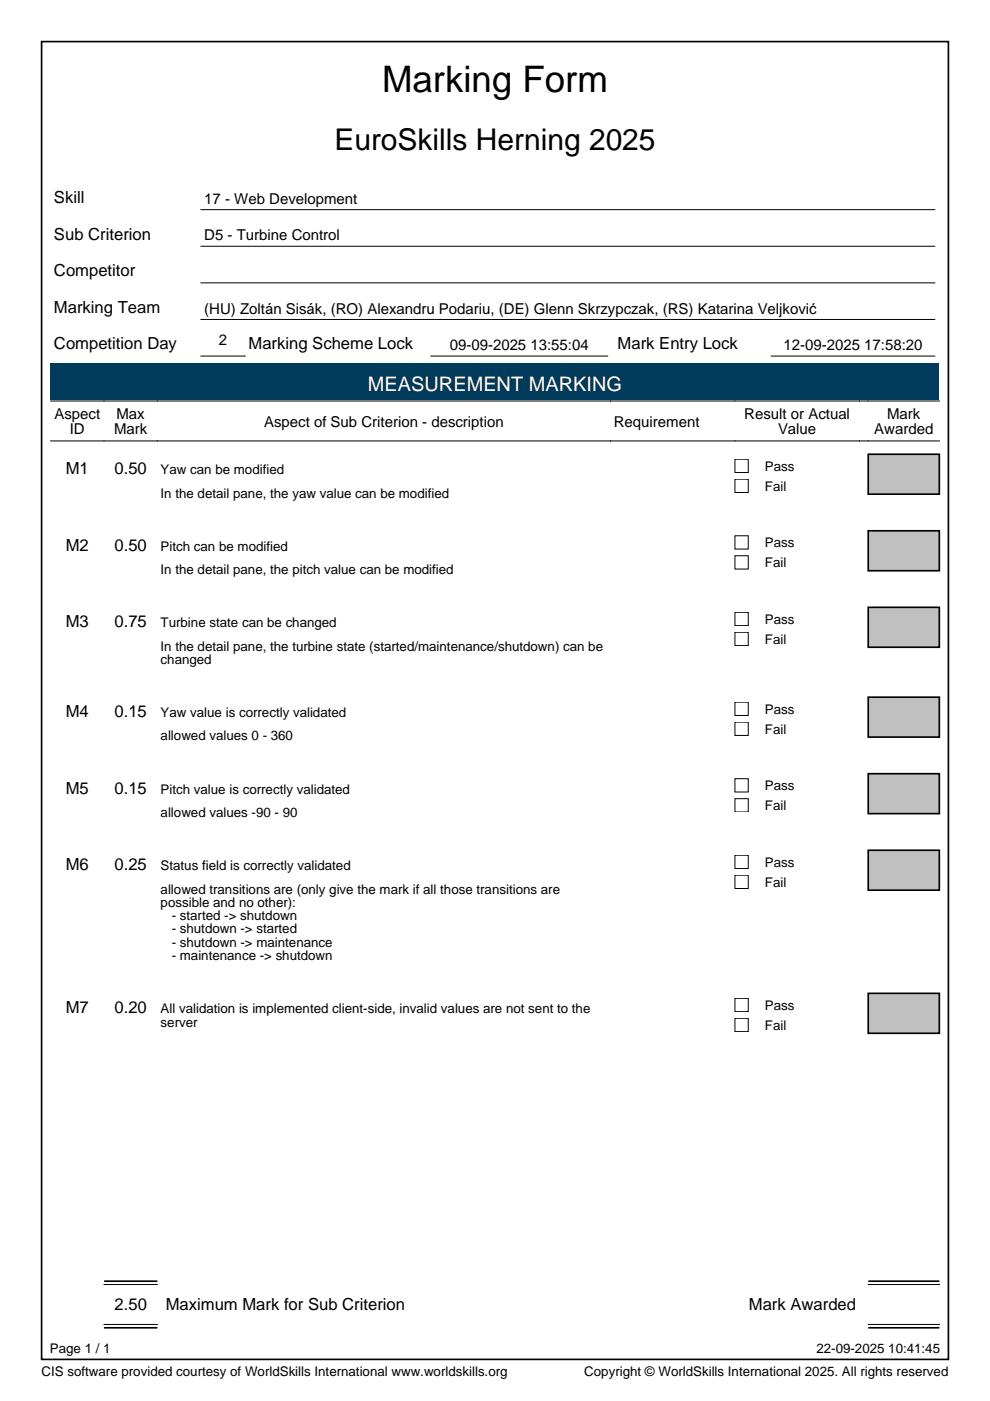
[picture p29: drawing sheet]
<svg xmlns="http://www.w3.org/2000/svg" width="210mm" height="297mm" viewBox="0 0 210 297" stroke-linecap="round" stroke-linejoin="round" font-family="sans-serif">
<defs><g id="words">
<text font-size="7.8" x="81" y="19.4">Marking Form</text>
<text font-size="6.3" x="70.9" y="31.7">EuroSkills Herning 2025</text>
<text font-size="4.2" fill="#fff" x="78" y="82.9">MEASUREMENT MARKING</text>
<g font-size="3.5">
<text x="11.4" y="43">Skill</text>
<text x="11.4" y="50.8">Sub Criterion</text>
<text x="11.4" y="58.6">Competitor</text>
<text x="11.4" y="66.3">Marking Team</text>
<text x="11.4" y="74.1">Competition Day</text>
<text x="52.7" y="74.1">Marking Scheme Lock</text>
<text x="131" y="74.1">Mark Entry Lock</text>
<text x="13.9" y="100.5">M1</text>
<text x="24.3" y="100.5">0.50</text>
<text x="13.9" y="116.8">M2</text>
<text x="24.3" y="116.8">0.50</text>
<text x="13.9" y="133">M3</text>
<text x="24.3" y="133">0.75</text>
<text x="13.9" y="152">M4</text>
<text x="24.3" y="152">0.15</text>
<text x="13.9" y="168.3">M5</text>
<text x="24.3" y="168.3">0.15</text>
<text x="13.9" y="184.5">M6</text>
<text x="24.3" y="184.5">0.25</text>
<text x="13.9" y="214.8">M7</text>
<text x="24.3" y="214.8">0.20</text>
<text x="24.3" y="277.8">2.50</text>
<text x="35.1" y="277.8">Maximum Mark for Sub Criterion</text>
<text x="158.8" y="277.8">Mark Awarded</text>
</g>
<g font-size="3.2">
<text x="43.3" y="43.2">17 - Web Development</text>
<text x="43.3" y="51">D5 - Turbine Control</text>
<text x="43.3" y="66.5">(HU) Zoltán Sisák, (RO) Alexandru Podariu, (DE) Glenn Skrzypczak, (RS) Katarina Veljković</text>
<text x="46.4" y="73.2">2</text>
<text x="95.4" y="74.3">09-09-2025 13:55:04</text>
<text x="166.1" y="74.3">12-09-2025 17:58:20</text>
<text x="11.5" y="88.9">Aspect</text>
<text x="24.7" y="88.9">Max</text>
<text x="157.8" y="88.9">Result or Actual</text>
<text x="188.1" y="88.9">Mark</text>
<text x="14.8" y="92.1">ID</text>
<text x="24.2" y="92.1">Mark</text>
<text x="56" y="90.5">Aspect of Sub Criterion - description</text>
<text x="130.2" y="90.5">Requirement</text>
<text x="165" y="92.1">Value</text>
<text x="185.4" y="92.1">Awarded</text>
</g>
<g font-size="2.8">
<text x="34.1" y="100.5">Yaw can be modified</text>
<text x="162.2" y="99.8">Pass</text>
<text x="34.1" y="105.5">In the detail pane, the yaw value can be modified</text>
<text x="162.2" y="104.1">Fail</text>
<text x="34.1" y="116.8">Pitch can be modified</text>
<text x="162.2" y="116.1">Pass</text>
<text x="34.1" y="121.7">In the detail pane, the pitch value can be modified</text>
<text x="162.2" y="120.3">Fail</text>
<text x="34.1" y="133">Turbine state can be changed</text>
<text x="34.1" y="137.9">In the detail pane, the turbine state (started/maintenance/shutdown) can be</text>
<text x="162.2" y="132.3">Pass</text>
<text x="162.2" y="136.5">Fail</text>
<text x="34.1" y="140.8">changed</text>
<text x="34.1" y="152">Yaw value is correctly validated</text>
<text x="162.2" y="151.3">Pass</text>
<text x="162.2" y="155.6">Fail</text>
<text x="34.1" y="157">allowed values 0 - 360</text>
<text x="162.2" y="167.6">Pass</text>
<text x="34.1" y="168.3">Pitch value is correctly validated</text>
<text x="34.1" y="173.2">allowed values -90 - 90</text>
<text x="162.2" y="171.8">Fail</text>
<text x="34.1" y="184.5">Status field is correctly validated</text>
<text x="162.2" y="183.8">Pass</text>
<text x="34.1" y="189.4">allowed transitions are (only give the mark if all those transitions are</text>
<text x="162.2" y="188">Fail</text>
<text x="34.1" y="192.3">possible and no other):</text>
<text x="36.4" y="195.1">- started -&gt; shutdown</text>
<text x="36.4" y="197.9">- shutdown -&gt; started</text>
<text x="36.4" y="200.7">- shutdown -&gt; maintenance</text>
<text x="36.4" y="203.6">- maintenance -&gt; shutdown</text>
<text x="34.1" y="214.8">All validation is implemented client-side, invalid values are not sent to the</text>
<text x="162.2" y="214.1">Pass</text>
<text x="34.1" y="217.7">server</text>
<text x="162.2" y="218.4">Fail</text>
<text x="10.6" y="286.8">Page 1 / 1</text>
<text x="173.1" y="286.8">22-09-2025 10:41:45</text>
<text x="8.8" y="291.7">CIS software provided courtesy of WorldSkills International www.worldskills.org</text>
<text x="123.9" y="291.7">Copyright © WorldSkills International 2025. All rights reserved</text>
</g>
</g></defs>
<path d="M10.7 76.9h188.5v7.8h-188.5z" fill="#003b5c"/>
<g fill="#c0c0c0">
<path d="M184.1 96.3h15.1v8.5h-15.1z"/>
<path d="M184.1 112.5h15.1v8.5h-15.1z"/>
<path d="M184.1 128.8h15.1v8.4h-15.1z"/>
<path d="M184.1 147.8h15.1v8.5h-15.1z"/>
<path d="M184.1 164h15.1v8.5h-15.1z"/>
<path d="M184.1 180.3h15.1v8.4h-15.1z"/>
<path d="M184.1 210.6h15.1v8.5h-15.1z"/>
</g>
<g fill="none" stroke="#000" stroke-width=".21">
<path d="M42.6 44.4h155.6M42.6 52.2h155.6M42.6 60h155.6M42.6 67.7h155.6M42.6 75.5h9.4M91.3 75.5h37.5M163.5 75.5h34.7M10.7 93.5h188.5M10.7 85h188.5M155.8 97.4h2.8v2.8h-2.8zM155.8 101.6h2.8v2.8h-2.8zM155.8 113.6h2.8v2.8h-2.8z"/>
<path d="M155.8 117.8h2.8v2.8h-2.8zM155.8 129.8h2.8v2.8h-2.8zM155.8 134.1h2.8v2.8h-2.8zM155.8 148.9h2.8v2.8h-2.8zM155.8 153.1h2.8v2.8h-2.8zM155.8 165.1h2.8v2.8h-2.8zM155.8 169.3h2.8v2.9h-2.8zM155.8 181.3h2.8v2.8h-2.8zM155.8 185.6h2.8v2.8h-2.8zM155.8 211.7h2.8v2.8h-2.8zM155.8 215.9h2.8v2.8h-2.8zM22.1 272.3h11.3"/>
<path d="M184.1 272.3h15.1M22.1 280.8h11.3M184.1 280.8h15.1"/>
</g>
<path d="M8.8 8.8h192.3v279.4h-192.3zM184.1 96.3h15.1v8.5h-15.1zM184.1 112.5h15.1v8.5h-15.1zM184.1 128.8h15.1v8.4h-15.1zM184.1 147.8h15.1v8.5h-15.1zM184.1 164h15.1v8.5h-15.1zM184.1 180.3h15.1v8.4h-15.1zM184.1 210.6h15.1v8.5h-15.1zM22.1 271.6h11.3M184.1 271.6h15.1M22.1 281.5h11.3M184.1 281.5h15.1" fill="none" stroke="#000" stroke-width=".35"/>
<use href="#words"/>
</svg>
